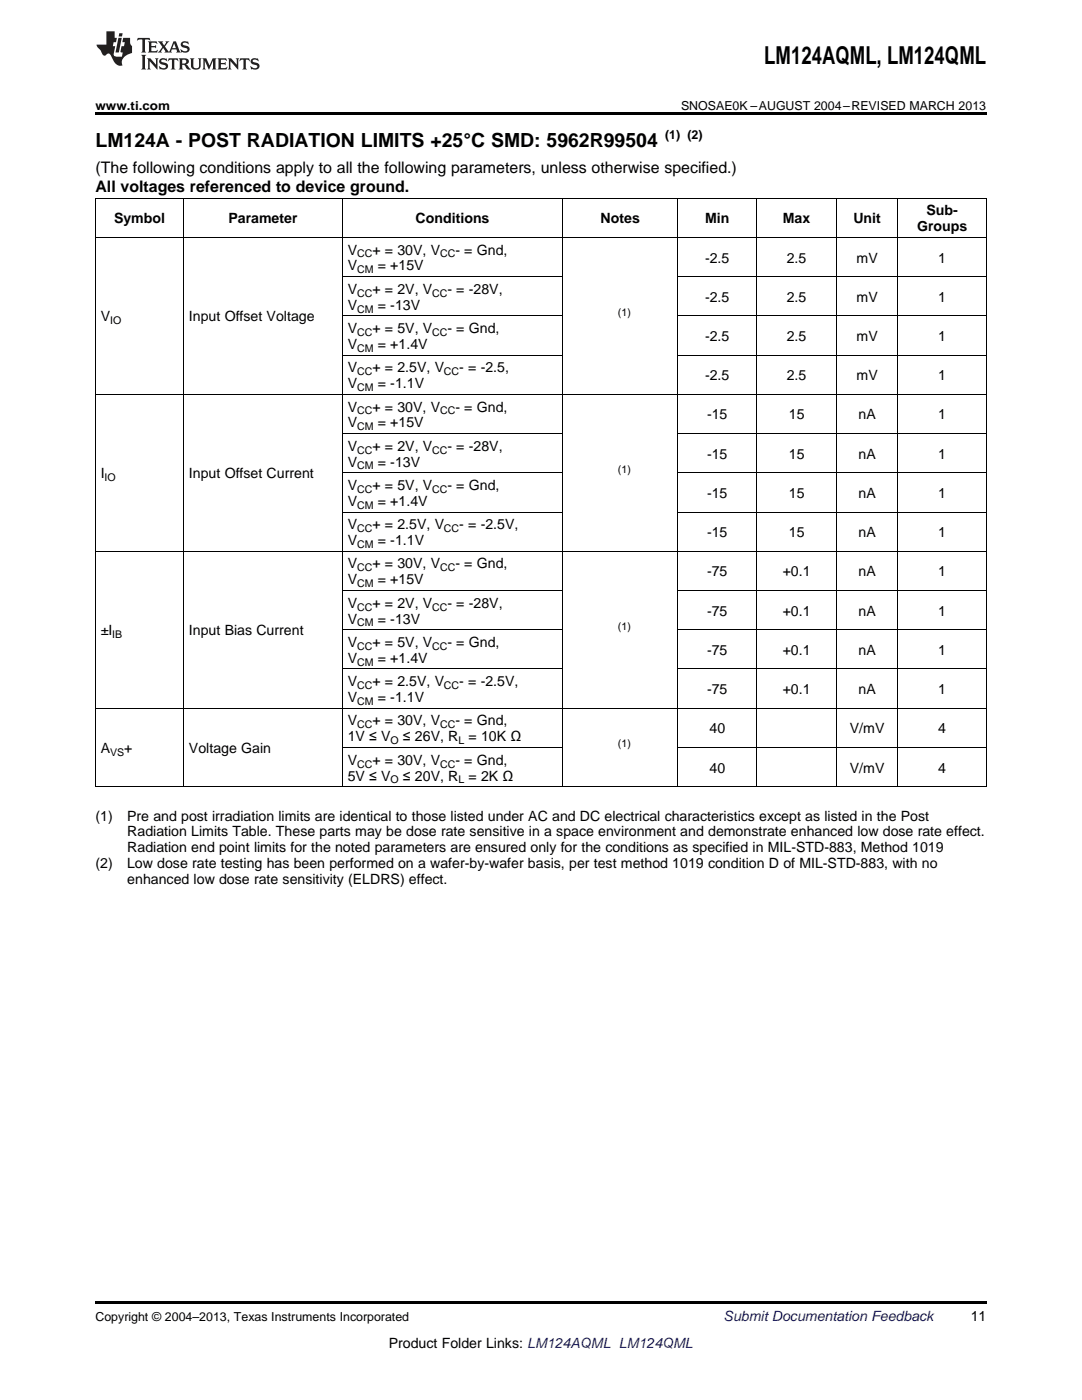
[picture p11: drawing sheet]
<svg xmlns="http://www.w3.org/2000/svg" width="216mm" height="279mm" viewBox="0 0 216 279" stroke-linecap="round" stroke-linejoin="round" font-family="sans-serif">
<defs><g id="words">
<text font-size="4.9" x="152.5" y="12.8">LM124AQML, LM124QML</text>
<text font-size="3.9" x="19" y="29.3">LM124A - POST RADIATION LIMITS +25°C SMD: 5962R99504</text>
<g font-size="3.2">
<text x="19" y="34.4">(The following conditions apply to all the following parameters, unless otherwise specified.)</text>
<text x="19" y="38.3">All voltages referenced to device ground.</text>
</g>
<g font-size="2.8">
<text x="22.8" y="44.6">Symbol</text>
<text x="45.6" y="44.6">Parameter</text>
<text x="82.9" y="44.6">Conditions</text>
<text x="119.8" y="44.6">Notes</text>
<text x="140.7" y="44.6">Min</text>
<text x="156.2" y="44.6">Max</text>
<text x="170.3" y="44.6">Unit</text>
<text x="183" y="46.1">Groups</text>
<text x="184.9" y="43">Sub-</text>
<text x="69.4" y="50.8">V</text>
<text x="69.4" y="54">V</text>
<text x="74.3" y="50.8">+ = 30V, V</text>
<text x="75.4" y="54">= +15V</text>
<text x="90.9" y="50.8">- = Gnd,</text>
<text x="140.7" y="52.4">-2.5</text>
<text x="157" y="52.4">2.5</text>
<text x="170.9" y="52.4">mV</text>
<text x="187.2" y="52.4">1</text>
<text x="69.4" y="58.6">V</text>
<text x="74.3" y="58.6">+ = 2V, V</text>
<text x="89.3" y="58.6">- = -28V,</text>
<text x="20.1" y="64.1">V</text>
<text x="37.7" y="64.1">Input Offset Voltage</text>
<text x="69.4" y="61.8">V</text>
<text x="75.4" y="61.8">= -13V</text>
<text x="140.7" y="60.2">-2.5</text>
<text x="157" y="60.2">2.5</text>
<text x="170.9" y="60.2">mV</text>
<text x="187.2" y="60.2">1</text>
<text x="69.4" y="66.5">V</text>
<text x="69.4" y="69.6">V</text>
<text x="74.3" y="66.5">+ = 5V, V</text>
<text x="75.4" y="69.6">= +1.4V</text>
<text x="89.3" y="66.5">- = Gnd,</text>
<text x="140.7" y="68.1">-2.5</text>
<text x="157" y="68.1">2.5</text>
<text x="170.9" y="68.1">mV</text>
<text x="187.2" y="68.1">1</text>
<text x="69.4" y="74.3">V</text>
<text x="69.4" y="77.5">V</text>
<text x="74.3" y="74.3">+ = 2.5V, V</text>
<text x="75.4" y="77.5">= -1.1V</text>
<text x="91.6" y="74.3">- = -2.5,</text>
<text x="140.7" y="75.9">-2.5</text>
<text x="157" y="75.9">2.5</text>
<text x="170.9" y="75.9">mV</text>
<text x="187.2" y="75.9">1</text>
<text x="69.4" y="82.1">V</text>
<text x="74.3" y="82.1">+ = 30V, V</text>
<text x="90.9" y="82.1">- = Gnd,</text>
<text x="141.1" y="83.7">-15</text>
<text x="157.4" y="83.7">15</text>
<text x="171.3" y="83.7">nA</text>
<text x="187.2" y="83.7">1</text>
<text x="69.4" y="85.3">V</text>
<text x="69.4" y="90">V</text>
<text x="74.3" y="90">+ = 2V, V</text>
<text x="75.4" y="85.3">= +15V</text>
<text x="89.3" y="90">- = -28V,</text>
<text x="20.1" y="95.5">I</text>
<text x="37.7" y="95.5">Input Offset Current</text>
<text x="69.4" y="93.1">V</text>
<text x="75.4" y="93.1">= -13V</text>
<text x="141.1" y="91.5">-15</text>
<text x="157.4" y="91.5">15</text>
<text x="171.3" y="91.5">nA</text>
<text x="187.2" y="91.5">1</text>
<text x="69.4" y="97.8">V</text>
<text x="69.4" y="101">V</text>
<text x="74.3" y="97.8">+ = 5V, V</text>
<text x="75.4" y="101">= +1.4V</text>
<text x="89.3" y="97.8">- = Gnd,</text>
<text x="141.1" y="99.4">-15</text>
<text x="157.4" y="99.4">15</text>
<text x="171.3" y="99.4">nA</text>
<text x="187.2" y="99.4">1</text>
<text x="69.4" y="105.6">V</text>
<text x="74.3" y="105.6">+ = 2.5V, V</text>
<text x="91.6" y="105.6">- = -2.5V,</text>
<text x="141.1" y="107.2">-15</text>
<text x="157.4" y="107.2">15</text>
<text x="171.3" y="107.2">nA</text>
<text x="187.2" y="107.2">1</text>
<text x="69.4" y="108.8">V</text>
<text x="69.4" y="113.5">V</text>
<text x="74.3" y="113.5">+ = 30V, V</text>
<text x="75.4" y="108.8">= -1.1V</text>
<text x="90.9" y="113.5">- = Gnd,</text>
<text x="69.4" y="116.6">V</text>
<text x="75.4" y="116.6">= +15V</text>
<text x="141.1" y="115">-75</text>
<text x="156.2" y="115">+0.1</text>
<text x="171.3" y="115">nA</text>
<text x="187.2" y="115">1</text>
<text x="69.4" y="121.3">V</text>
<text x="69.4" y="124.5">V</text>
<text x="74.3" y="121.3">+ = 2V, V</text>
<text x="75.4" y="124.5">= -13V</text>
<text x="89.3" y="121.3">- = -28V,</text>
<text x="141.1" y="122.9">-75</text>
<text x="156.2" y="122.9">+0.1</text>
<text x="171.3" y="122.9">nA</text>
<text x="187.2" y="122.9">1</text>
<text x="20.1" y="126.8">±I</text>
<text x="37.7" y="126.8">Input Bias Current</text>
<text x="69.4" y="129.1">V</text>
<text x="74.3" y="129.1">+ = 5V, V</text>
<text x="89.3" y="129.1">- = Gnd,</text>
<text x="141.1" y="130.7">-75</text>
<text x="156.2" y="130.7">+0.1</text>
<text x="171.3" y="130.7">nA</text>
<text x="187.2" y="130.7">1</text>
<text x="69.4" y="132.3">V</text>
<text x="69.4" y="136.9">V</text>
<text x="74.3" y="136.9">+ = 2.5V, V</text>
<text x="75.4" y="132.3">= +1.4V</text>
<text x="91.6" y="136.9">- = -2.5V,</text>
<text x="69.4" y="140.1">V</text>
<text x="75.4" y="140.1">= -1.1V</text>
<text x="141.1" y="138.5">-75</text>
<text x="156.2" y="138.5">+0.1</text>
<text x="171.3" y="138.5">nA</text>
<text x="187.2" y="138.5">1</text>
<text x="69.4" y="144.8">V</text>
<text x="69.4" y="148">1V ≤ V</text>
<text x="74.3" y="144.8">+ = 30V, V</text>
<text x="80.4" y="148">≤ 26V, R</text>
<text x="90.9" y="144.8">- = Gnd,</text>
<text x="93.5" y="148">= 10K Ω</text>
<text x="141.6" y="146.4">40</text>
<text x="169.6" y="146.4">V/mV</text>
<text x="187.2" y="146.4">4</text>
<text x="20.1" y="150.3">A</text>
<text x="24.8" y="150.3">+</text>
<text x="37.7" y="150.3">Voltage Gain</text>
<text x="69.4" y="152.6">V</text>
<text x="69.4" y="155.8">5V ≤ V</text>
<text x="74.3" y="152.6">+ = 30V, V</text>
<text x="80.4" y="155.8">≤ 20V, R</text>
<text x="90.9" y="152.6">- = Gnd,</text>
<text x="93.5" y="155.8">= 2K Ω</text>
<text x="141.6" y="154.2">40</text>
<text x="169.6" y="154.2">V/mV</text>
<text x="187.2" y="154.2">4</text>
<text x="19" y="163.8">(1)</text>
<text x="25.4" y="163.8">Pre and post irradiation limits are identical to those listed under AC and DC electrical characteristics except as listed in the Post</text>
<text x="25.4" y="166.9">Radiation Limits Table. These parts may be dose rate sensitive in a space environment and demonstrate enhanced low dose rate effect.</text>
<text x="19" y="173.3">(2)</text>
<text x="25.4" y="173.3">Low dose rate testing has been performed on a wafer-by-wafer basis, per test method 1019 condition D of MIL-STD-883, with no</text>
<text x="25.4" y="170.1">Radiation end point limits for the noted parameters are ensured only for the conditions as specified in MIL-STD-883, Method 1019</text>
<text x="25.4" y="176.5">enhanced low dose rate sensitivity (ELDRS) effect.</text>
<text x="193.7" y="263.6">11</text>
<text x="77.6" y="269">Product Folder Links: LM124AQML LM124QML</text>
</g>
<text font-size="2.8" fill="#0000c8" x="144.4" y="263.6">Submit Documentation Feedback</text>
<g font-size="2.5">
<text x="19" y="21.9">www.ti.com</text>
<text x="135.9" y="21.9">SNOSAE0K –AUGUST 2004–REVISED MARCH 2013</text>
<text x="132.7" y="27.7">(1) (2)</text>
<text x="19" y="263.6">Copyright © 2004–2013, Texas Instruments Incorporated</text>
</g>
<g font-size="2.1">
<text x="71.3" y="51.4">CC</text>
<text x="87.8" y="51.4">CC</text>
<text x="71.3" y="54.5">CM</text>
<text x="71.3" y="59.2">CC</text>
<text x="86.2" y="59.2">CC</text>
<text x="22" y="64.7">IO</text>
<text x="71.3" y="62.4">CM</text>
<text x="123.3" y="63">(1)</text>
<text x="71.3" y="67">CC</text>
<text x="71.3" y="70.2">CM</text>
<text x="86.2" y="67">CC</text>
<text x="71.3" y="74.9">CC</text>
<text x="88.6" y="74.9">CC</text>
<text x="71.3" y="78">CM</text>
<text x="71.3" y="82.7">CC</text>
<text x="87.8" y="82.7">CC</text>
<text x="71.3" y="85.9">CM</text>
<text x="71.3" y="90.5">CC</text>
<text x="71.3" y="93.7">CM</text>
<text x="86.2" y="90.5">CC</text>
<text x="123.3" y="94.3">(1)</text>
<text x="20.9" y="96">IO</text>
<text x="71.3" y="98.4">CC</text>
<text x="71.3" y="101.5">CM</text>
<text x="86.2" y="98.4">CC</text>
<text x="71.3" y="106.2">CC</text>
<text x="88.6" y="106.2">CC</text>
<text x="71.3" y="109.4">CM</text>
<text x="71.3" y="114">CC</text>
<text x="71.3" y="117.2">CM</text>
<text x="87.8" y="114">CC</text>
<text x="71.3" y="121.8">CC</text>
<text x="71.3" y="125">CM</text>
<text x="86.2" y="121.8">CC</text>
<text x="123.3" y="125.7">(1)</text>
<text x="22.4" y="127.4">IB</text>
<text x="71.3" y="129.7">CC</text>
<text x="86.2" y="129.7">CC</text>
<text x="71.3" y="132.9">CM</text>
<text x="71.3" y="137.5">CC</text>
<text x="88.6" y="137.5">CC</text>
<text x="71.3" y="140.7">CM</text>
<text x="71.3" y="145.3">CC</text>
<text x="77.9" y="148.5">O</text>
<text x="87.8" y="145.3">CC</text>
<text x="91.5" y="148.5">L</text>
<text x="123.3" y="149.2">(1)</text>
<text x="22" y="150.8">VS</text>
<text x="71.3" y="153.2">CC</text>
<text x="87.8" y="153.2">CC</text>
<text x="77.9" y="156.4">O</text>
<text x="91.5" y="156.4">L</text>
</g>
</g></defs>
<path d="M19 22.5h177.8v.5h-177.8zM19 259.7h177.8v.5h-177.8z" fill="#000"/>
<g fill="none" stroke="#000" stroke-width=".2">
<path d="M19 39.5h177.8M19.1 39.6v117.5M36.6 39.6v117.5M68.3 39.6v117.5M112.3 39.6v117.5M135.2 39.6v117.5M151 39.6v117.5M166.8 39.6v117.5M179.2 39.6v117.5M196.8 39.6v117.5M19 47.4h177.8M68.3 55.2h44"/>
<path d="M135.2 55.2h61.6M19 78.7h177.8M68.3 70.9h44M68.3 63h44M135.2 70.9h61.6M135.2 63h61.6M68.3 94.4h44M68.3 86.5h44M135.2 94.4h61.6M135.2 86.5h61.6M19 110h177.8M68.3 117.8h44"/>
<path d="M68.3 102.2h44M135.2 117.8h61.6M135.2 102.2h61.6M68.3 133.5h44M68.3 125.7h44M135.2 133.5h61.6M135.2 125.7h61.6M19 157h177.8M19 141.3h177.8M68.3 149.2h44M135.2 149.2h61.6"/>
</g>
<g fill="#231f20">
<path d="M27.5 7.6l-.1 .5 .4-.2h.6v.1v2.1l-.2 .4h1l-.3-.4v-2.1l.1-.1h.5l.5 .2-.2-.5zM29.5 8.3l.2 .3v1.5l-.2 .4h1.8l.2-.6a1.04 1.04 0 0 1-1.3 .2v-.7h.6l.3 .2v-.6l-.3 .2h-.6v-.6l.8-.1 .4 .3-.2-.5zM31.5 8.3l.9 1.1-.9 1.1h.8l-.2-.2 .5-.7 .4 .7-.2 .2h1.5l-.1-.2 .1-.4h.9l.1 .4-.2 .2h1l-.3-.3-.7-1.9h-.5l-.9 2-.8-1 .9-1h-.8l.1 .3-.3 .5-.4-.6 .2-.2zM34.7 8.6l.4 1h-.7zM36.3 8.4a.63 .63 0 0 0-.2 .7 .63 .63 0 0 0 .6 .4l.6 .2 .1 .2a.75 .75 0 0 1-.7 .4 .75 .75 0 0 1-.6-.5l.1 .7 .1-.1a1.11 1.11 0 0 0 1.5-.6 1.13 1.13 0 0 0-1.2-.8l-.1-.4a1.04 1.04 0 0 1 1.2 .2l-.2-.5-.1 .1-.5-.2zM28.2 10.9l.2 .4v2.2l-.2 .4h1l-.3-.4v-2.2l.3-.4zM29.3 11.6l.3 .4v1.5l-.3 .4h.8l-.2-.4v-1.3l1.5 1.7v-1.9l.2-.4h-.7l.2 .4v.9l-1.1-1.3zM32 11.8a.62 .62 0 0 0-.2 .7 .62 .62 0 0 0 .6 .4l.6 .1 .1 .3a.76 .76 0 0 1-.7 .3 .76 .76 0 0 1-.6-.4l.1 .7 .1-.1a1.11 1.11 0 0 0 1.5-.6 1.13 1.13 0 0 0-1.2-.8l-.1-.4a1.04 1.04 0 0 1 1.2 .2l-.2-.6-.1 .1-.5-.1zM33.7 11.6l-.2 .6a.61 .61 0 0 1 .8-.3v1.6l-.2 .4h.9l-.2-.4v-1.6a.63 .63 0 0 1 .8 .3l-.2-.6zM35.6 11.6l.3 .4v1.5l-.3 .4h1l-.2-.2v-.8l.5 .2a.76 .76 0 0 0 1.2 .7l-1-1a.58 .58 0 0 0 .6-.5 .58 .58 0 0 0-.5-.6zM36.4 11.9h.1a.45 .45 0 0 1 .5 .1 .45 .45 0 0 1 .1 .5l-.7 .2zM37.9 11.6l.2 .2a2.17 2.17 0 0 0 .3 1.9 .99 .99 0 0 0 1.6-.6v-1.1l.2-.4h-.7l.2 .2a1.92 1.92 0 0 1-.2 1.8 .6 .6 0 0 1-.9-.5v-1.1l.2-.4zM40.4 11.6l.2 .4v1.5l-.2 .4h.7l-.2-.4v-1.4l.8 1.8 .8-1.8v1.4l-.2 .4h.9l-.2-.4v-1.5l.2-.4h-.8l-.6 1.5-.6-1.5zM43.4 11.6l.2 .4v1.5l-.2 .4h1.8l.2-.6a1.04 1.04 0 0 1-1.3 .1v-.6h.5l.4 .2v-.6l-.4 .2h-.5v-.7h.8l.3 .3-.1-.6zM45.5 11.6l.2 .4v1.5l-.2 .4h.7l-.2-.4v-1.3l1.5 1.7v-1.9l.2-.4h-.7l.2 .4v.9l-1.1-1.3zM47.9 11.6l-.1 .6a.61 .61 0 0 1 .8-.3v1.6l-.3 .4h1l-.3-.4 .1-1.6a.63 .63 0 0 1 .7 .3l-.1-.6zM50.2 11.8a.62 .62 0 0 0-.2 .7 .62 .62 0 0 0 .6 .4l.6 .1 .2 .3a.76 .76 0 0 1-.8 .3 .76 .76 0 0 1-.6-.4l.1 .7 .2-.1a1.11 1.11 0 0 0 1.5-.6 1.13 1.13 0 0 0-1.3-.8l-.1-.4a1.04 1.04 0 0 1 1.2 .2l-.1-.6-.2 .1-.5-.1z"/>
<path d="M21.2 6.3v2.6h-1.9l.1 .4 .7 .9a.91 .91 0 0 0 1 .8 .56 .56 0 0 1 .5-.3 .56 .56 0 0 1 .5 .3l.4 .8a1.53 1.53 0 0 0 1.9 1.2 1.54 1.54 0 0 1 1-2.1l.9-.3v-1.4a1.52 1.52 0 0 1-.3-1.6h-1.4l-.2 .8h.5l-.2 .8h-.4l-.2 1v.2l.4 .1-.2 .8a1.93 1.93 0 0 1-1.6-.3l.3-1.8h-.5l.2-.8h.4l.2-.8h-.4v-1.3zM23.6 7.6l-.6 2.9h.7l.6-2.9zM23.8 6.6l-.1 .7h.6l.2-.7z"/>
</g>
<use href="#words"/>
</svg>
